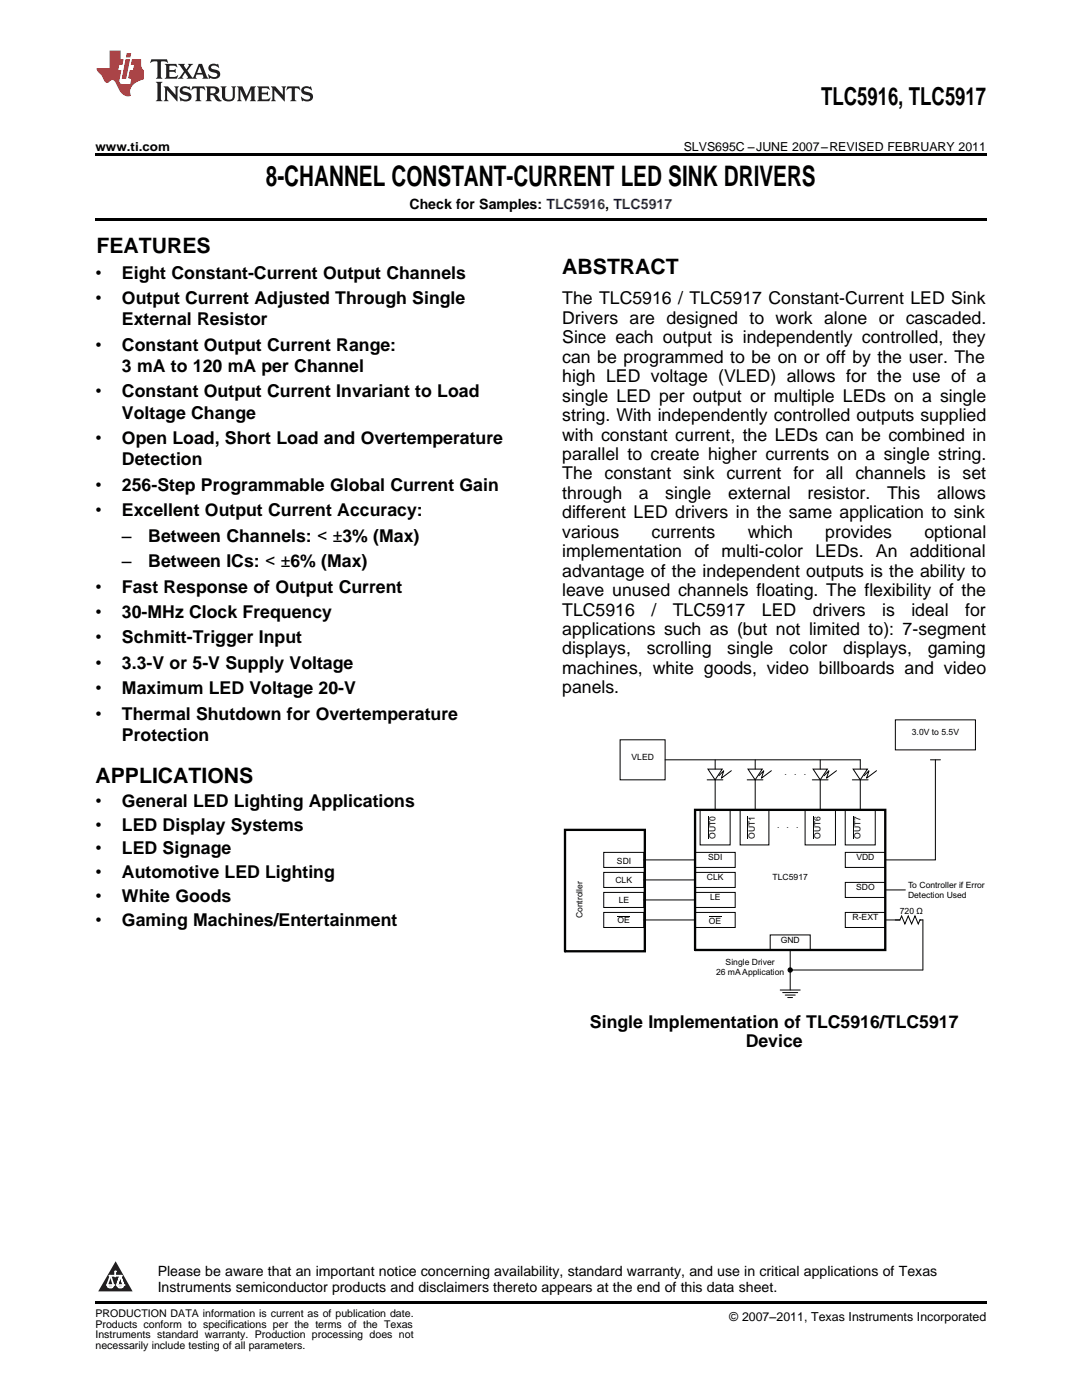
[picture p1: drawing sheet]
<svg xmlns="http://www.w3.org/2000/svg" width="216mm" height="279mm" viewBox="0 0 216 279" stroke-linecap="round" stroke-linejoin="round" font-family="sans-serif">
<defs><g id="words">
<text font-size="5.6" x="53.1" y="37">8-CHANNEL CONSTANT-CURRENT LED SINK DRIVERS</text>
<text font-size="4.9" x="163.8" y="21">TLC5916, TLC5917</text>
<g font-size="4.2">
<text x="19.2" y="50.5">FEATURES</text>
<text x="112.2" y="54.8">ABSTRACT</text>
<text x="19" y="156.4">APPLICATIONS</text>
</g>
<g font-size="3.5">
<text x="19" y="55.6">•</text>
<text x="24.3" y="55.6">Eight Constant-Current Output Channels</text>
<text x="19" y="60.7">•</text>
<text x="24.3" y="60.7">Output Current Adjusted Through Single</text>
<text x="24.3" y="64.9">External Resistor</text>
<text x="112.2" y="60.7">The TLC5916 / TLC5917 Constant-Current LED Sink</text>
<text x="112.2" y="64.6">Drivers are designed to work alone or cascaded.</text>
<text x="19" y="70">•</text>
<text x="24.3" y="70">Constant Output Current Range:</text>
<text x="112.2" y="68.5">Since each output is independently controlled, they</text>
<text x="24.3" y="74.2">3 mA to 120 mA per Channel</text>
<text x="112.2" y="72.4">can be programmed to be on or off by the user. The</text>
<text x="112.2" y="76.3">high LED voltage (VLED) allows for the use of a</text>
<text x="19" y="79.3">•</text>
<text x="24.3" y="79.3">Constant Output Current Invariant to Load</text>
<text x="24.3" y="83.5">Voltage Change</text>
<text x="112.2" y="80.2">single LED per output or multiple LEDs on a single</text>
<text x="19" y="88.6">•</text>
<text x="24.3" y="88.6">Open Load, Short Load and Overtemperature</text>
<text x="112.2" y="84">string. With independently controlled outputs supplied</text>
<text x="112.2" y="87.9">with constant current, the LEDs can be combined in</text>
<text x="24.3" y="92.9">Detection</text>
<text x="112.2" y="91.8">parallel to create higher currents on a single string.</text>
<text x="112.2" y="95.7">The constant sink current for all channels is set</text>
<text x="19" y="97.9">•</text>
<text x="24.3" y="97.9">256-Step Programmable Global Current Gain</text>
<text x="112.2" y="99.6">through</text>
<text x="127.5" y="99.6">a</text>
<text x="132.7" y="99.6">single</text>
<text x="145.3" y="99.6">external</text>
<text x="161.1" y="99.6">resistor.</text>
<text x="177" y="99.6">This</text>
<text x="187" y="99.6">allows</text>
<text x="19" y="103">•</text>
<text x="24.3" y="103">Excellent Output Current Accuracy:</text>
<text x="112.2" y="103.4">different LED drivers in the same application to sink</text>
<text x="112.2" y="107.3">various</text>
<text x="130" y="107.3">currents</text>
<text x="149.2" y="107.3">which</text>
<text x="164.7" y="107.3">provides</text>
<text x="184.5" y="107.3">optional</text>
<text x="24.3" y="108.1">–</text>
<text x="24.3" y="113.2">–</text>
<text x="29.6" y="108.1">Between Channels: &lt; ±3% (Max)</text>
<text x="29.6" y="113.2">Between ICs: &lt; ±6% (Max)</text>
<text x="112.2" y="111.2">implementation of multi-color LEDs. An</text>
<text x="181.6" y="111.2">additional</text>
<text x="19" y="118.3">•</text>
<text x="24.3" y="118.3">Fast Response of Output Current</text>
<text x="112.2" y="115.1">advantage of the independent outputs is the ability to</text>
<text x="112.2" y="119">leave unused channels floating. The flexibility of the</text>
<text x="19" y="123.3">•</text>
<text x="24.3" y="123.3">30-MHz Clock Frequency</text>
<text x="112.2" y="122.8">TLC5916</text>
<text x="130" y="122.8">/</text>
<text x="134.2" y="122.8">TLC5917</text>
<text x="152" y="122.8">LED</text>
<text x="162.2" y="122.8">drivers</text>
<text x="176" y="122.8">is</text>
<text x="181.9" y="122.8">ideal</text>
<text x="192.6" y="122.8">for</text>
<text x="19" y="128.4">•</text>
<text x="24.3" y="128.4">Schmitt-Trigger Input</text>
<text x="112.2" y="126.7">applications such as (but not limited to): 7-segment</text>
<text x="112.2" y="130.6">displays,</text>
<text x="129" y="130.6">scrolling</text>
<text x="145.1" y="130.6">single</text>
<text x="157.5" y="130.6">color</text>
<text x="168.3" y="130.6">displays,</text>
<text x="185.1" y="130.6">gaming</text>
<text x="19" y="133.5">•</text>
<text x="24.3" y="133.5">3.3-V or 5-V Supply Voltage</text>
<text x="112.2" y="134.5">machines, white goods, video billboards and video</text>
<text x="19" y="138.6">•</text>
<text x="19" y="143.7">•</text>
<text x="24.3" y="138.6">Maximum LED Voltage 20-V</text>
<text x="24.3" y="143.7">Thermal Shutdown for Overtemperature</text>
<text x="112.2" y="138.4">panels.</text>
<text x="24.3" y="147.9">Protection</text>
<text x="19" y="161.1">•</text>
<text x="24.3" y="161.1">General LED Lighting Applications</text>
<text x="19" y="165.8">•</text>
<text x="24.3" y="165.8">LED Display Systems</text>
<text x="19" y="170.5">•</text>
<text x="24.3" y="170.5">LED Signage</text>
<text x="19" y="175.3">•</text>
<text x="19" y="180">•</text>
<text x="24.3" y="175.3">Automotive LED Lighting</text>
<text x="24.3" y="180">White Goods</text>
<text x="19" y="184.7">•</text>
<text x="24.3" y="184.7">Gaming Machines/Entertainment</text>
<text x="117.7" y="205.2">Single Implementation of TLC5916/TLC5917</text>
<text x="148.8" y="209">Device</text>
</g>
<g font-size="2.8">
<text x="81.7" y="41.6">Check for Samples: TLC5916, TLC5917</text>
<text x="31.5" y="254.7">Please be aware that an important notice concerning availability, standard warranty, and use in critical applications of Texas</text>
<text x="31.5" y="257.9">Instruments semiconductor products and disclaimers thereto appears at the end of this data sheet.</text>
</g>
<g font-size="2.5">
<text x="19" y="30.1">www.ti.com</text>
<text x="136.4" y="30.1">SLVS695C –JUNE 2007–REVISED FEBRUARY 2011</text>
<text x="145.5" y="263.6">© 2007–2011, Texas Instruments Incorporated</text>
</g>
<g font-size="2.1">
<text x="19" y="262.9">PRODUCTION DATA information is current as of publication date.</text>
<text x="19" y="265">Products conform to specifications per the terms of the Texas</text>
<text x="19" y="267.1">Instruments standard warranty. Production processing does not</text>
<text x="19" y="269.2">necessarily include testing of all parameters.</text>
</g>
<g font-size="1.7" fill="#010202">
<text x="182" y="146.7">3.0V to 5.5V</text>
<text x="126" y="151.7">VLED</text>
<text x="156.6" y="154.6">.</text>
<text x="158.5" y="154.6">.</text>
<text x="160.4" y="154.6">.</text>
<text x="142.8" y="167.4" transform="rotate(-90 142.8 167.4)">OUT0</text>
<text x="150.6" y="167.4" transform="rotate(-90 150.6 167.4)">OUT1</text>
<text x="155.1" y="165.2">.</text>
<text x="157" y="165.2">.</text>
<text x="158.9" y="165.2">.</text>
<text x="163.7" y="167.4" transform="rotate(-90 163.7 167.4)">OUT6</text>
<text x="171.7" y="167.4" transform="rotate(-90 171.7 167.4)">OUT7</text>
<text x="123.1" y="172.4">SDI</text>
<text x="141.3" y="171.7">SDI</text>
<text x="170.9" y="171.7">VDD</text>
<text x="122.8" y="176.3">CLK</text>
<text x="141.1" y="175.7">CLK</text>
<text x="141.7" y="179.7">LE</text>
<text x="154.2" y="175.7">TLC5917</text>
<text x="170.8" y="177.7">SDO</text>
<text x="181.2" y="177.2">To Controller if Error</text>
<text x="181.2" y="179.2">Detection Used</text>
<text x="116.2" y="183.3" transform="rotate(-90 116.2 183.3)">Controller</text>
<text x="123.2" y="184.3">OE</text>
<text x="123.5" y="180.3">LE</text>
<text x="141.5" y="184.3">OE</text>
<text x="170.1" y="183.7">R-EXT</text>
<text x="179.5" y="182.4">720 Ω</text>
<text x="155.8" y="188.2">GND</text>
<text x="142.9" y="194.6">26 mAApplication</text>
<text x="144.8" y="192.6">Single Driver</text>
</g>
<text font-size=".4" fill="#fff" x="19" y="50.4">1</text>
</g></defs>
<path d="M30.2 11.8l-.2 .8a1.31 1.31 0 0 1 1.4-.3v2.9l-.3 .5h1.3l-.3-.5v-2.7l.3-.3a1.09 1.09 0 0 1 1.1 .4l-.2-.8zM32.9 12.8l.3 .4v2l-.3 .5h2.4l.2-.7a1.48 1.48 0 0 1-1.7 .3v-1l1 .1 .2 .2v-.9l-.2 .3h-1v-.7l.2-.2a1.73 1.73 0 0 1 1.4 .3l-.2-.6zM35.5 12.8l1.2 1.4-.7 1-.5 .5h1.1l-.2-.3 .5-.9 .6 .9-.2 .3h2l-.3-.3 .2-.5h1.2l.2 .5-.2 .3h1.2l-.3-.4-1-2.5h-.6l-1.3 2.7-1-1.4 1.1-1.3h-1l.2 .2-.5 .9-.5-.9 .2-.2zM39.8 13.3l.5 1.3h-1zM41.9 12.9a.83 .83 0 0 0-.3 1 .83 .83 0 0 0 .8 .5l.8 .2 .2 .3a1 1 0 0 1-1 .5 1 1 0 0 1-.8-.6l.1 .9 .2-.1a1.65 1.65 0 0 0 2-.5 .89 .89 0 0 0-.8-1.2l-.8-.2-.2-.3a.91 .91 0 0 1 1.6 .2l-.2-.8h-.4a1.34 1.34 0 0 0-1.2 .1zM31.1 16.3l.3 .5v2.9l-.3 .5h1.3l-.3-.5v-2.9l.3-.5zM32.7 17.2l.2 .5v2l-.2 .5h.9l-.3-.5 .1-1.7 2 2.2v-2.5l.3-.5h-.9l.2 .3v1.4l-1.5-1.7zM36.2 17.4a.83 .83 0 0 0-.3 .9 .83 .83 0 0 0 .8 .6l.8 .2 .2 .3a1 1 0 0 1-1 .5 1 1 0 0 1-.8-.6l.1 .9 .2-.1a1.66 1.66 0 0 0 2-.5 .89 .89 0 0 0-.9-1.2l-.7-.2-.2-.3a.91 .91 0 0 1 1.6 .2l-.2-.9-.4 .1a1.36 1.36 0 0 0-1.2 .1zM38.4 17.2l-.2 .9a.61 .61 0 0 1 1.1-.3v1.9l-.4 .5h1.3l-.3-.5v-1.9l.2-.2a.81 .81 0 0 1 .8 .5l-.1-.9zM41 17.2l.3 .5v2l-.3 .5h1.3l-.3-.3v-.9a.72 .72 0 0 1 .9 .6 .85 .85 0 0 0 1.4 .5l-.5-.3-.5-.7-.3-.3a.78 .78 0 0 0 .7-.7 .78 .78 0 0 0-.7-.8zM42 17.7l.2-.1a.6 .6 0 0 1 .7 .1 .6 .6 0 0 1 .1 .7l-.2 .2h-.8zM44 17.2l.3 .3a3.4 3.4 0 0 0 .3 2.4 1.57 1.57 0 0 0 2.2-.3l.1-2.1 .2-.3h-1l.3 .5v1.5a.76 .76 0 0 1-.7 .7 .76 .76 0 0 1-.8-.7v-1.5l.3-.5zM47.3 17.2l.3 .5v2l-.3 .5h.9l-.2-.5v-1.8l1 2.3 1.1-2.3v1.8l-.2 .5h1.2l-.3-.5v-2l.3-.5h-1.1l-.8 2-.8-2zM51.3 17.2l.3 .5v2l-.3 .5h2.4l.2-.7a1.49 1.49 0 0 1-1.6 .3l-.1-1h1l.3 .3v-.9l-.3 .3h-1v-.7l.3-.2a1.73 1.73 0 0 1 1.4 .3l-.3-.7zM54.1 17.2l.3 .5v2l-.3 .5h1l-.4-.5 .1-1.7 2 2.2v-2.5l.3-.5h-.9l.2 .3v1.4l-1.5-1.7zM57.4 17.2l-.2 .9a.8 .8 0 0 1 1-.5v2.1l-.3 .5h1.3l-.4-.5v-1.9l.2-.2a.81 .81 0 0 1 .9 .5l-.2-.9zM60.4 17.4a.83 .83 0 0 0-.3 .9 .83 .83 0 0 0 .8 .6l.8 .2 .2 .3a1 1 0 0 1-1 .5 1 1 0 0 1-.8-.6l.2 .9 .1-.1a1.66 1.66 0 0 0 2-.5 .89 .89 0 0 0-.8-1.2l-.8-.2-.2-.3a.91 .91 0 0 1 1.6 .2l-.2-.9-.3 .1a1.35 1.35 0 0 0-1.3 .1z" fill="#231f20"/>
<path d="M21.9 10.1v3.5h-2.6a2.13 2.13 0 0 0 .9 1.4l.4 .6a.94 .94 0 0 0 1.1 .9 .75 .75 0 0 1 .6-.5 .75 .75 0 0 1 .7 .4l.5 1a2.1 2.1 0 0 0 2.6 1.7 2.2 2.2 0 0 1 1.7-3l.9-.3v-1.8a1.16 1.16 0 0 1-.5-1v-1.2h-1.9l-.2 1.2h.7l-.3 1h-.6l-.3 1.3v.3l.6 .1-.2 1.1h-.9a.93 .93 0 0 1-1.3-.8l.4-2h-.6l.2-1h.6l.3-1.2h-.6v-1.7zM25.1 11.8l-.8 3.9h.9l.7-3.9zM25.3 10.6l-.2 .9h.9l.2-.9z" fill="#ee1d23"/>
<path d="M23.1 251.7l3.4 6h-6.9z" fill="#231f20"/>
<path d="M21.4 256.5h1.2l-.3 .5h-.3a.55 .55 0 0 1-.6-.5z" fill-rule="evenodd" fill="#fff"/>
<path d="M21.4 256.5h1.2l-.3 .5h-.3a.55 .55 0 0 1-.6-.5z" fill="none" stroke="#231f20" stroke-width=".34"/>
<path d="M21.4 256.5h1.2l-.3 .5h-.5z" fill="none" stroke="#fff" stroke-width=".34"/>
<path d="M23 254.7h.1" fill="none" stroke="#fff" stroke-width=".34"/>
<path d="M23 253.7v1z" fill="#fff"/>
<path d="M23 253.7v1z" fill="none" stroke="#fff" stroke-width=".34"/>
<circle cx="23" cy="253.7" r=".17" fill="#fff"/>
<path d="M21.9 254.6h.1" fill="none" stroke="#fff" stroke-width=".34"/>
<path d="M21.9 254.6h2.3z" fill="#fff"/>
<path d="M21.9 254.6h2.3z" fill="none" stroke="#fff" stroke-width=".34"/>
<circle cx="24.2" cy="254.6" r=".17" fill="#fff"/>
<path d="M23.3 256.5h.1" fill="none" stroke="#fff" stroke-width=".34"/>
<path d="M24 254.6l-.7 1.9z" fill="#fff"/>
<path d="M24 254.6l-.7 1.9z" fill="none" stroke="#fff" stroke-width=".34"/>
<path d="M24 254.6l.7 1.9z" fill="#fff"/>
<path d="M24 254.6l.7 1.9z" fill="none" stroke="#fff" stroke-width=".34"/>
<path d="M24.6 256.5h.1" fill="none" stroke="#fff" stroke-width=".34"/>
<circle cx="21.4" cy="256.5" r=".17" fill="#fff"/>
<path d="M22.1 254.6l-.7 1.9z" fill="#fff"/>
<path d="M22.1 254.6l-.7 1.9z" fill="none" stroke="#fff" stroke-width=".34"/>
<path d="M22.1 254.6l.5 1.9z" fill="#fff"/>
<path d="M22.1 254.6l.5 1.9z" fill="none" stroke="#fff" stroke-width=".34"/>
<circle cx="22.6" cy="256.5" r=".17" fill="#fff"/>
<path d="M23.4 256.5h1.3a.65 .65 0 0 1-.7 .5 .65 .65 0 0 1-.6-.5z" fill-rule="evenodd" fill="#fff"/>
<path d="M23.4 256.5h1.3a.65 .65 0 0 1-.7 .5 .65 .65 0 0 1-.6-.5z" fill="none" stroke="#231f20" stroke-width=".34"/>
<path d="M23.4 256.5h1.3l-.4 .5h-.6z" fill="none" stroke="#fff" stroke-width=".34"/>
<path d="M23.3 256.5h.1" fill="none" stroke="#fff" stroke-width=".34"/>
<circle cx="24.7" cy="256.5" r=".17" fill="#fff"/>
<path d="M151.9 153.6h13.5v2h-13.5z" fill-rule="evenodd" fill="#fff"/>
<path d="M155.7 197.6h4M156.2 198.1h3M156.7 198.6h2M157.2 199.1h.9" fill="none" stroke="#010202" stroke-width=".2"/>
<circle cx="157.7" cy="193.6" r=".43" fill="#010202"/>
<g fill="none" stroke="#010202" stroke-width=".2">
<path d="M178.6 183.6h1l.3-.8 .7 1.6 .6-1.6 .7 1.6 .7-1.6 .6 1.6 .4-.8M183.6 183.6h.1M183.6 183.6h.5"/>
<circle cx="157.7" cy="193.6" r=".43"/>
</g>
<path d="M149.3 153.5h2.8l-1.4 2.1z" fill="#fff"/>
<path d="M149.1 155.6h3.1M149.3 153.5h2.8l-1.4 2.1zM153.9 153.8l-2 1.5 .5-1.5-1 1" fill="none" stroke="#010202" stroke-width=".2"/>
<path d="M123.7 147.6h9v8h-9z" fill-rule="evenodd" fill="#fff"/>
<path d="M123.7 147.6h9v8h-9z" fill="none" stroke="#010202" stroke-width=".2"/>
<path d="M162.2 153.5h2.9l-1.4 2.1z" fill="#fff"/>
<path d="M162.1 155.6h3.1M162.2 153.5h2.9l-1.4 2.1zM166.9 153.8l-2 1.5 .5-1.5-1 1" fill="none" stroke="#010202" stroke-width=".2"/>
<path d="M153.7 186.6h8v3h-8z" fill-rule="evenodd" fill="#fff"/>
<path d="M153.7 186.6h8v3h-8z" fill="none" stroke="#010202" stroke-width=".2"/>
<path d="M138.7 182.1h8v3h-8z" fill-rule="evenodd" fill="#fff"/>
<path d="M138.7 182.1h8v3h-8z" fill="none" stroke="#010202" stroke-width=".2"/>
<path d="M168.7 176.1h8v3h-8z" fill-rule="evenodd" fill="#fff"/>
<path d="M168.7 176.1h8v3h-8z" fill="none" stroke="#010202" stroke-width=".2"/>
<path d="M168.7 182.1h8v3h-8z" fill-rule="evenodd" fill="#fff"/>
<path d="M168.7 182.1h8v3h-8z" fill="none" stroke="#010202" stroke-width=".2"/>
<path d="M168.7 170.1h8v3h-8z" fill-rule="evenodd" fill="#fff"/>
<path d="M168.7 170.1h8v3h-8z" fill="none" stroke="#010202" stroke-width=".2"/>
<path d="M138.7 178.1h8v3h-8z" fill-rule="evenodd" fill="#fff"/>
<path d="M138.7 178.1h8v3h-8z" fill="none" stroke="#010202" stroke-width=".2"/>
<path d="M138.7 174.1h8v3h-8z" fill-rule="evenodd" fill="#fff"/>
<path d="M138.7 174.1h8v3h-8z" fill="none" stroke="#010202" stroke-width=".2"/>
<path d="M138.7 170.1h8v3h-8z" fill-rule="evenodd" fill="#fff"/>
<path d="M185.7 151.6h2M186.6 151.6v20h-9.9M138.7 170.1h8v3h-8z" fill="none" stroke="#010202" stroke-width=".2"/>
<path d="M120.5 178.1h8v3h-8z" fill-rule="evenodd" fill="#fff"/>
<path d="M120.5 178.1h8v3h-8z" fill="none" stroke="#010202" stroke-width=".2"/>
<path d="M120.5 174.1h8v3h-8z" fill-rule="evenodd" fill="#fff"/>
<path d="M120.5 174.1h8v3h-8z" fill="none" stroke="#010202" stroke-width=".2"/>
<path d="M120.5 182.1h8v3h-8z" fill-rule="evenodd" fill="#fff"/>
<path d="M120.5 182.1h8v3h-8zM123.2 182.9h2.5M141.5 182.9h2.4" fill="none" stroke="#010202" stroke-width=".2"/>
<path d="M120.5 170.1h8v3h-8z" fill-rule="evenodd" fill="#fff"/>
<path d="M120.5 170.1h8v3h-8z" fill="none" stroke="#010202" stroke-width=".2"/>
<path d="M114.1 174.8h4v9.6h-4z" fill-rule="evenodd" fill="#fff"/>
<path d="M112.7 165.6h16v24.2h-16z" fill="none" stroke="#010202" stroke-width=".46"/>
<path d="M128.5 171.6h10.2M128.5 175.6h10.2M128.5 179.6h10.2M128.5 183.6h10.2M157.7 189.6v8" fill="none" stroke="#010202" stroke-width=".2"/>
<path d="M141.3 153.5h2.8l-1.4 2.1z" fill="#fff"/>
<path d="M141.1 155.6h3.2M141.3 153.5h2.8l-1.4 2.1zM145.9 153.8l-2 1.5 .5-1.5-1 1" fill="none" stroke="#010202" stroke-width=".2"/>
<path d="M170.2 153.5h2.9l-1.4 2.1z" fill="#fff"/>
<path d="M170.1 155.6h3.1M170.2 153.5h2.9l-1.4 2.1zM174.9 153.8l-2 1.5 .5-1.5-1 1" fill="none" stroke="#010202" stroke-width=".2"/>
<path d="M139.7 161.6h6v7h-6z" fill-rule="evenodd" fill="#fff"/>
<path d="M132.7 151.6h39v1.9M142.7 151.6v1.9M142.7 155.6v6M150.7 151.6v1.9M150.7 155.6v6M163.7 151.7v1.8M163.7 155.6v6M171.7 155.6v6M139.7 161.6h6v7h-6zM141.4 162.8v4.6" fill="none" stroke="#010202" stroke-width=".2"/>
<path d="M151.7 164.1h11v2h-11z" fill-rule="evenodd" fill="#fff"/>
<path d="M157.7 193.6h26.4M176.7 183.6h2.9M184.2 183.6v10" fill="none" stroke="#010202" stroke-width=".2"/>
<path d="M178.7 143.7h15.9v6h-15.9z" fill-rule="evenodd" fill="#fff"/>
<path d="M178.7 143.7h15.9v6h-15.9z" fill="none" stroke="#010202" stroke-width=".2"/>
<path d="M147.7 161.6h5.7v7h-5.7z" fill-rule="evenodd" fill="#fff"/>
<path d="M147.7 161.6h5.7v7h-5.7zM149.2 162.8v4.6" fill="none" stroke="#010202" stroke-width=".2"/>
<path d="M160.6 161.6h6.1v7h-6.1z" fill-rule="evenodd" fill="#fff"/>
<path d="M160.6 161.6h6.1v7h-6.1zM162.3 162.8v4.6" fill="none" stroke="#010202" stroke-width=".2"/>
<path d="M168.7 161.6h5.9v7h-5.9z" fill-rule="evenodd" fill="#fff"/>
<path d="M168.7 161.6h5.9v7h-5.9zM170.3 162.8v4.6M176.7 177.6h4" fill="none" stroke="#010202" stroke-width=".2"/>
<path d="M138.7 161.6h37.9v28h-37.9z" fill="none" stroke="#010202" stroke-width=".46"/>
<path d="M19 30.6h177.8v.5h-177.8zM19 43.6h177.8v.6h-177.8zM19 259.7h177.8v.5h-177.8z" fill="#000"/>
<use href="#words"/>
</svg>
